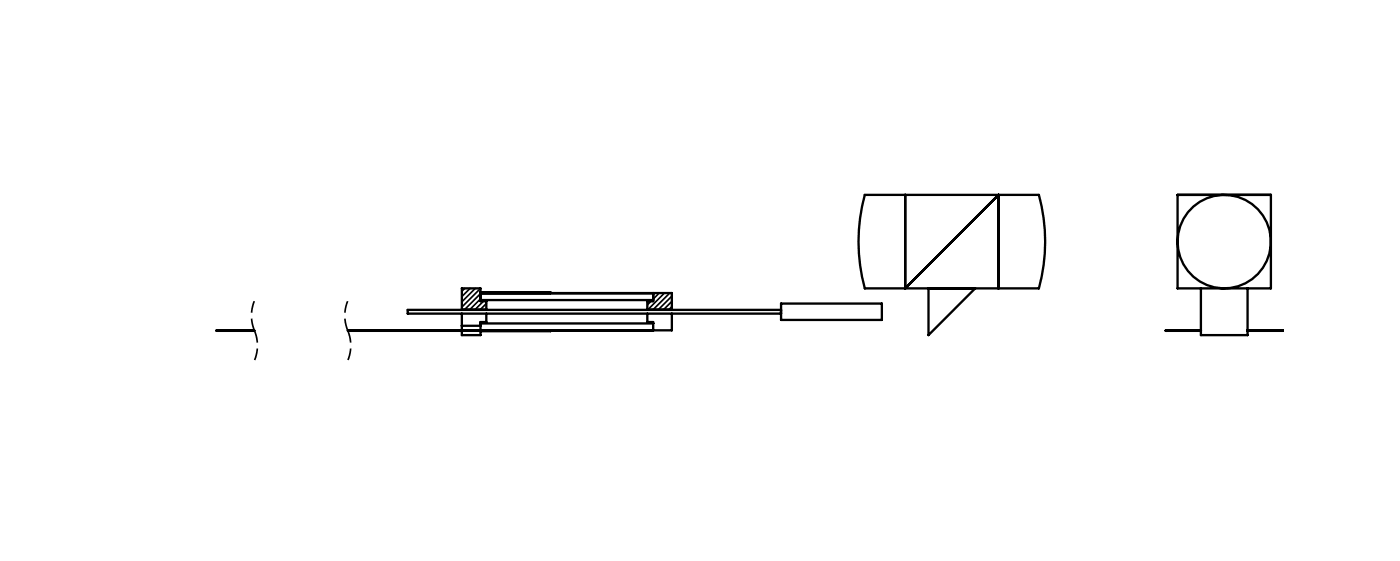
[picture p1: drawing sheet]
<svg xmlns="http://www.w3.org/2000/svg" width="150mm" height="60mm" viewBox="0 0 150 60" stroke-linecap="round" stroke-linejoin="round" font-family="sans-serif">
<path d="M27.3 32.2a4.2 4.2 0 0 0 0 3.2M27.3 35.4a4.2 4.2 0 0 1 0 3.2M37.3 32.2a4.2 4.2 0 0 0 0 3.2M37.3 35.4a4.2 4.2 0 0 1 0 3.2" fill="none" stroke="#000" stroke-width=".18" stroke-dasharray="1.3 .6" stroke-dashoffset="-.1" stroke-linecap="butt"/>
<g fill="none" stroke="#000" stroke-width=".18">
<path d="M26.5 35.3v.1M38 35.3l.1 .1M42.5 35.3l.1 .1M47 35.3v.1M49.8 30.8l-.3 .4M50.4 30.8l-.9 .9M50.9 30.8l-1.4 1.5M51.5 30.8l-2 2M51.5 31.4l-1.7 1.7M51.5 32l-1.2 1.1M51.8 32.2l-.9 .9M52.1 32.5l-.6 .6"/>
<path d="M52.1 33l-.1 .1M55.6 31.3h-.1M56 35.3l-.1 .1M69.8 32.2l-.4 .4M70.1 31.3l-.1 .1M70.6 31.3l-.6 .7M71.2 31.3l-1.8 1.8M71.8 31.3l-1.8 1.8M72 31.7l-1.5 1.4M72 32.2l-.9 .9M72 32.8l-.3 .3"/>
</g>
<g fill="none" stroke="#000" stroke-width=".25">
<path d="M27.3 35.3l-4.1 .1h4.1M37.3 35.4h14.2M49.5 33.1h.1M49.5 33.1v-2.3h2v1.4h.6v.9M49.5 33.1h2.6M49.5 33.5v1.8M49.5 34.8h2M51.5 31.3h7.5M51.5 31.3h20.5v1.8M51.5 31.4h18.5M51.5 35.3h18.5M51.5 34.6h18.5"/>
<path d="M51.5 32.1h18.5M52.1 33.1h.1M52.1 33.5v.9h-.6v1.4h-2v-.4M59 35.3v.1h-7.5M69.4 33.1h.1M69.4 33.1h2.6M69.4 33.5v.9h.6v.9M70 31.3v.9h-.6v.9M72 33.1h.1M72 33.5v1.8h-34.7M83.7 32.5h10.8v1.7h-10.8zM83.7 33.1h-40v.4h40"/>
<path d="M92.7 20.8h18.6a18.9 18.9 0 0 1 0 10h-18.6a18.9 18.9 0 0 1 0-10zM97 20.8v10l10-10v10M99.5 30.8v5l5-5M124.9 35.3h.1M124.9 35.4h.1M124.9 35.4h3.8M124.9 35.3h3.8M124.9 35.3v.1M125 35.3v.1M125.1 35.3v.1M125.2 35.3v.1M126.2 20.8h10v10h-10z"/>
<path d="M128.6 35.3v.1M128.7 30.8v5h5v-5M133.7 35.3l3.7 .1h-3.7M133.7 35.3v.1M133.8 35.3v.1M137.1 35.3v.1M137.2 35.3v.1M137.3 35.3v.1M137.4 35.3v.1"/>
<circle cx="131.2" cy="25.8" r="5"/>
</g>
</svg>
